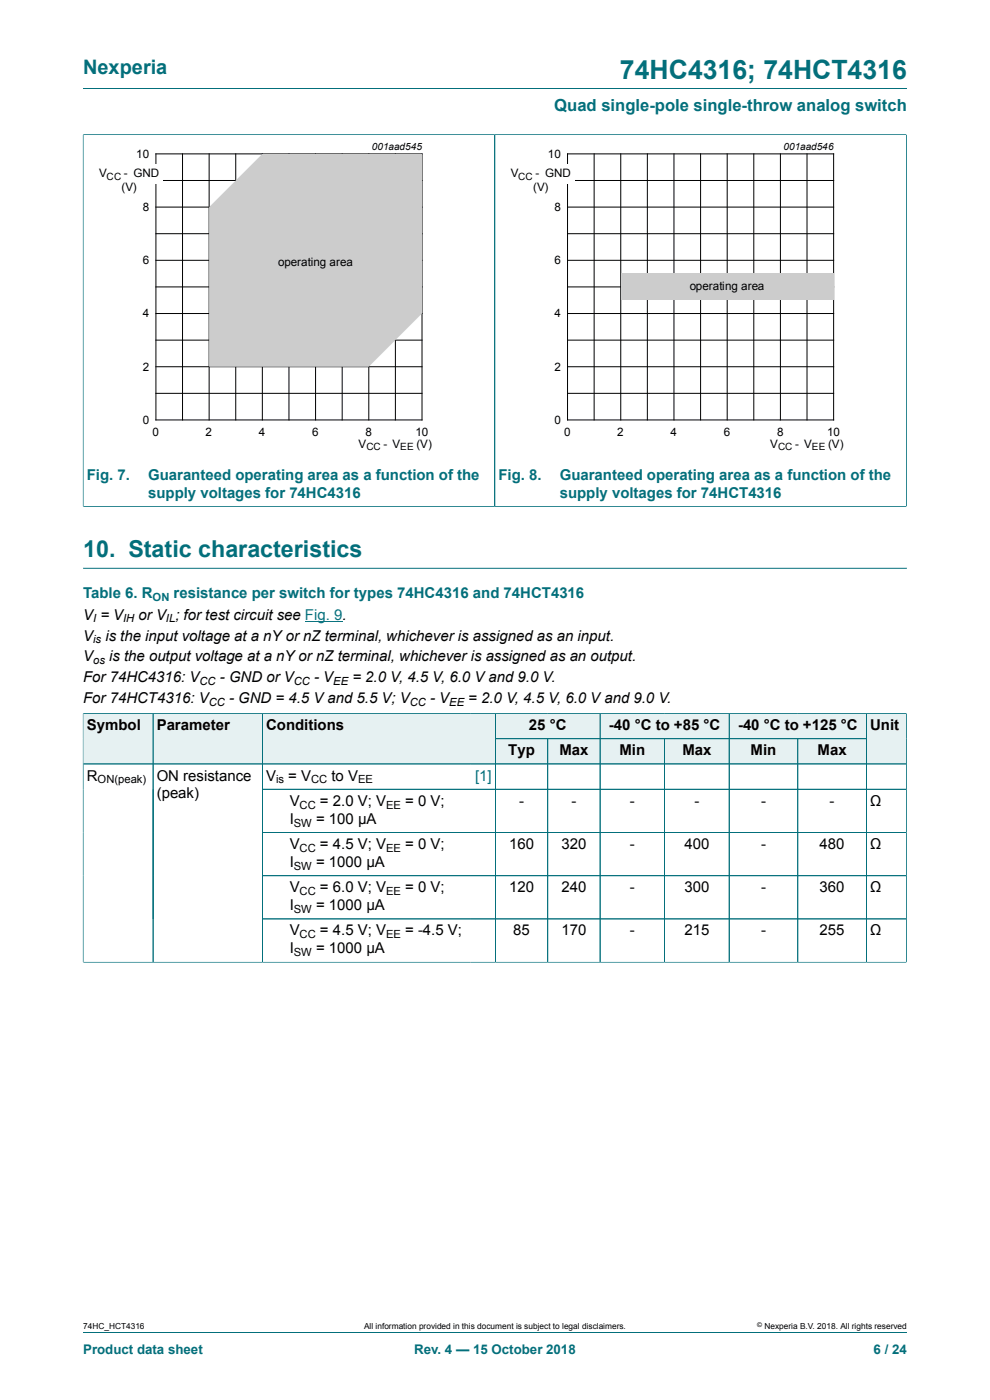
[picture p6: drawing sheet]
<svg xmlns="http://www.w3.org/2000/svg" width="210mm" height="297mm" viewBox="0 0 210 297" stroke-linecap="round" stroke-linejoin="round" font-family="sans-serif">
<defs><g id="words">
<text font-size="5.6" fill="#036f7b" x="131.5" y="16.8">74HC4316; 74HCT4316</text>
<text font-size="4.9" fill="#036f7b" x="17.6" y="118.2">10. Static characteristics</text>
<text font-size="4.2" fill="#036f7b" x="17.6" y="15.6">Nexperia</text>
<text font-size="3.5" fill="#036f7b" x="117.6" y="23.7">Quad single-pole single-throw analog switch</text>
<g font-size="3.2" fill="#036f7b">
<text x="18.4" y="101.8">Fig. 7.</text>
<text x="31.4" y="101.8">Guaranteed operating area as a function of the</text>
<text x="105.7" y="101.8">Fig. 8.</text>
<text x="118.7" y="101.8">Guaranteed operating area as a function of the</text>
<text x="31.4" y="105.6">supply voltages for 74HC4316</text>
<text x="118.7" y="105.6">supply voltages for 74HCT4316</text>
<text x="17.6" y="126.9">Table 6. R</text>
<text x="36.8" y="126.9">resistance per switch for types 74HC4316 and 74HCT4316</text>
</g>
<g font-size="3.2">
<text x="17.6" y="131.4">V = V</text>
<text x="29.4" y="131.4">or V ; for test circuit see Fig. 9.</text>
<text x="17.6" y="135.9">V</text>
<text x="22.4" y="135.9">is the input voltage at a nY or nZ terminal, whichever is assigned as an input.</text>
<text x="17.6" y="140.3">V</text>
<text x="23.1" y="140.3">is the output voltage at a nY or nZ terminal, whichever is assigned as an output.</text>
<text x="17.6" y="144.8">For 74HC4316: V</text>
<text x="17.6" y="149.2">For 74HCT4316: V</text>
<text x="46.6" y="144.8">- GND or V</text>
<text x="48.6" y="149.2">- GND = 4.5 V and 5.5 V; V</text>
<text x="66.6" y="144.8">- V</text>
<text x="74.7" y="144.8">= 2.0 V, 4.5 V, 6.0 V and 9.0 V.</text>
<text x="91.2" y="149.2">- V</text>
<text x="99.3" y="149.2">= 2.0 V, 4.5 V, 6.0 V and 9.0 V.</text>
<text x="18.4" y="154.9">Symbol</text>
<text x="33.2" y="154.9">Parameter</text>
<text x="56.4" y="154.9">Conditions</text>
<text x="112.2" y="154.9">25 °C</text>
<text x="129.2" y="154.9">-40 °C to +85 °C</text>
<text x="156.6" y="154.9">-40 °C to +125 °C</text>
<text x="184.6" y="154.9">Unit</text>
<text x="107.8" y="160.2">Typ</text>
<text x="118.6" y="160.2">Max</text>
<text x="131.4" y="160.2">Min</text>
<text x="144.7" y="160.2">Max</text>
<text x="159.2" y="160.2">Min</text>
<text x="173.4" y="160.2">Max</text>
<text x="18.4" y="165.6">R</text>
<text x="33.2" y="165.6">ON resistance</text>
<text x="56.4" y="165.6">V</text>
<text x="61.2" y="165.6">= V</text>
<text x="70.3" y="165.6">to V</text>
<text x="33.2" y="169.4">(peak)</text>
<text x="61.4" y="170.9">V</text>
<text x="67.9" y="170.9">= 2.0 V; V</text>
<text x="85.9" y="170.9">= 0 V;</text>
<text x="110.1" y="170.9">-</text>
<text x="121.2" y="170.9">-</text>
<text x="133.6" y="170.9">-</text>
<text x="147.3" y="170.9">-</text>
<text x="161.4" y="170.9">-</text>
<text x="176" y="170.9">-</text>
<text x="184.6" y="170.9">Ω</text>
<text x="61.4" y="174.8">I</text>
<text x="67" y="174.8">= 100 μA</text>
<text x="61.4" y="180.1">V</text>
<text x="61.4" y="183.9">I</text>
<text x="67" y="183.9">= 1000 μA</text>
<text x="67.9" y="180.1">= 4.5 V; V</text>
<text x="85.9" y="180.1">= 0 V;</text>
<text x="108" y="180.1">160</text>
<text x="119.1" y="180.1">320</text>
<text x="133.6" y="180.1">-</text>
<text x="145.2" y="180.1">400</text>
<text x="161.4" y="180.1">-</text>
<text x="173.9" y="180.1">480</text>
<text x="184.6" y="180.1">Ω</text>
<text x="61.4" y="189.3">V</text>
<text x="67.9" y="189.3">= 6.0 V; V</text>
<text x="85.9" y="189.3">= 0 V;</text>
<text x="108" y="189.3">120</text>
<text x="119.1" y="189.3">240</text>
<text x="133.6" y="189.3">-</text>
<text x="145.2" y="189.3">300</text>
<text x="161.4" y="189.3">-</text>
<text x="173.9" y="189.3">360</text>
<text x="184.6" y="189.3">Ω</text>
<text x="61.4" y="193.1">I</text>
<text x="67" y="193.1">= 1000 μA</text>
<text x="61.4" y="198.5">V</text>
<text x="61.4" y="202.3">I</text>
<text x="67" y="202.3">= 1000 μA</text>
<text x="67.9" y="198.5">= 4.5 V; V</text>
<text x="85.9" y="198.5">= -4.5 V;</text>
<text x="108.9" y="198.5">85</text>
<text x="119.1" y="198.5">170</text>
<text x="133.6" y="198.5">-</text>
<text x="145.2" y="198.5">215</text>
<text x="161.4" y="198.5">-</text>
<text x="173.9" y="198.5">255</text>
<text x="184.6" y="198.5">Ω</text>
</g>
<text font-size="3.2" fill="#00f" x="100.8" y="165.6">[1]</text>
<g font-size="2.8" fill="#036f7b">
<text x="17.6" y="287.2">Product data sheet</text>
<text x="87.9" y="287.2">Rev. 4 — 15 October 2018</text>
<text x="185.3" y="287.2">6 / 24</text>
</g>
<g font-size="2.5">
<text x="28.9" y="33.5">10</text>
<text x="116.2" y="33.5">10</text>
<text x="21" y="37.6">V</text>
<text x="25.8" y="40.6">(V)</text>
<text x="26.3" y="37.6">- GND</text>
<text x="108.3" y="37.6">V</text>
<text x="113.1" y="40.6">(V)</text>
<text x="113.6" y="37.6">- GND</text>
<text x="30.3" y="44.8">8</text>
<text x="117.6" y="44.8">8</text>
<text x="30.3" y="56">6</text>
<text x="59" y="56.5">op</text>
<text x="61.7" y="56.5">erating area</text>
<text x="117.6" y="56">6</text>
<text x="146.3" y="61.6">op</text>
<text x="149" y="61.6">erating area</text>
<text x="30.3" y="67.3">4</text>
<text x="117.6" y="67.3">4</text>
<text x="30.3" y="78.6">2</text>
<text x="117.6" y="78.6">2</text>
<text x="30.3" y="89.9">0</text>
<text x="117.6" y="89.9">0</text>
<text x="32.4" y="92.5">0</text>
<text x="43.6" y="92.5">2</text>
<text x="54.9" y="92.5">4</text>
<text x="66.2" y="92.5">6</text>
<text x="76.1" y="95">V</text>
<text x="77.5" y="92.5">8</text>
<text x="81.3" y="95">- V</text>
<text x="88.1" y="92.5">10</text>
<text x="88.3" y="95">(V)</text>
<text x="119.7" y="92.5">0</text>
<text x="130.9" y="92.5">2</text>
<text x="142.2" y="92.5">4</text>
<text x="153.5" y="92.5">6</text>
<text x="163.4" y="95">V</text>
<text x="164.8" y="92.5">8</text>
<text x="168.7" y="95">- V</text>
<text x="175.4" y="92.5">10</text>
<text x="175.6" y="95">(V)</text>
</g>
<text font-size="2.4" fill="#036f7b" x="32.4" y="127.5">ON</text>
<g font-size="2.4">
<text x="19.8" y="132">I</text>
<text x="19.8" y="136.5">is</text>
<text x="26.1" y="132">IH</text>
<text x="35.2" y="132">IL</text>
<text x="19.8" y="140.9">os</text>
<text x="42.3" y="145.4">CC</text>
<text x="44.3" y="149.8">CC</text>
<text x="62.3" y="145.4">CC</text>
<text x="70.7" y="145.4">EE</text>
<text x="86.9" y="149.8">CC</text>
<text x="95.3" y="149.8">EE</text>
<text x="20.7" y="166.2">ON(peak)</text>
<text x="58.6" y="166.2">is</text>
<text x="66" y="166.2">CC</text>
<text x="76" y="166.2">EE</text>
<text x="63.6" y="171.6">CC</text>
<text x="81.9" y="171.6">EE</text>
<text x="62.3" y="175.4">SW</text>
<text x="62.3" y="184.5">SW</text>
<text x="63.6" y="180.7">CC</text>
<text x="81.9" y="180.7">EE</text>
<text x="63.6" y="189.9">CC</text>
<text x="81.9" y="189.9">EE</text>
<text x="62.3" y="193.7">SW</text>
<text x="62.3" y="202.9">SW</text>
<text x="63.6" y="199.1">CC</text>
<text x="81.9" y="199.1">EE</text>
</g>
<g font-size="2.1">
<text x="78.9" y="31.8">001aad545</text>
<text x="166.2" y="31.8">001aad546</text>
<text x="22.6" y="38.1">CC</text>
<text x="109.9" y="38.1">CC</text>
<text x="77.7" y="95.4">CC</text>
<text x="84.9" y="95.4">EE</text>
<text x="165" y="95.4">CC</text>
<text x="172.2" y="95.4">EE</text>
</g>
<g font-size="1.8">
<text x="17.6" y="282">74HC_HCT4316</text>
<text x="77.2" y="282">All information provided in this document is subject to legal disclaimers.</text>
<text x="162.2" y="282">Nexperia B.V. 2018. All rights reserved</text>
</g>
<text font-size="1.4" x="160.6" y="281.6">©</text>
</g></defs>
<path d="M17.6 18.8h174.8M17.6 28.6h87.4v78.8h-87.4M17.6 28.5v79" fill="none" stroke="#036f7b" stroke-width=".21"/>
<path d="M20.4 29.8h81.8v66.3h-81.8z" fill="none" stroke="#fff" stroke-width=".21"/>
<g fill="none" stroke="#000" stroke-width=".21">
<path d="M33.1 32.6h56.4v56.5h-56.4zM33.1 38.3h56.4M38.7 32.6v56.5M44.4 32.6v56.5M50 32.6v56.5M55.7 32.6v56.5M61.3 32.6v56.5M66.9 32.6v56.5M72.6 32.6v56.5M78.2 32.6v56.5M83.9 32.6v56.5M33.1 49.6h56.4"/>
<path d="M33.1 43.9h56.4M33.1 55.2h56.4M33.1 60.9h56.4M33.1 72.2h56.4M33.1 66.5h56.4M33.1 77.8h56.4M33.1 83.4h56.4"/>
</g>
<path d="M22 34.9h12.5v4.1h-12.5z" fill="#fff"/>
<path d="M55.7 32.6h33.8v33.9l-11.3 11.3h-33.8v-33.9z" fill="#ccc"/>
<path d="M192.3 28.5v79M192.3 28.6h-87.3v78.8h87.3" fill="none" stroke="#036f7b" stroke-width=".21"/>
<path d="M107.7 29.8h81.8v66.3h-81.8z" fill="none" stroke="#fff" stroke-width=".21"/>
<g fill="none" stroke="#000" stroke-width=".21">
<path d="M120.4 32.6h56.4v56.5h-56.4zM120.4 38.3h56.4M126 32.6v56.5M131.7 32.6v56.5M137.3 32.6v56.5M143 32.6v56.5M148.6 32.6v56.5M154.3 32.6v56.5M159.9 32.6v56.5M165.5 32.6v56.5M171.2 32.6v56.5M120.4 49.6h56.4"/>
<path d="M120.4 43.9h56.4M120.4 55.2h56.4M120.4 60.9h56.4M120.4 72.2h56.4M120.4 66.5h56.4M120.4 77.8h56.4M120.4 83.4h56.4"/>
</g>
<path d="M109.3 34.9h12.5v4.1h-12.5z" fill="#fff"/>
<path d="M131.7 57.9h45.1v5.6h-45.1z" fill="#ccc"/>
<path d="M17.6 28.6v78.7M17.7 28.6h174.5M105 28.6v78.7M192.3 28.6v78.7M17.7 107.4h174.5M17.6 120.6h174.8M105.1 151.4h22.2v5.3h-22.2z" fill="none" stroke="#036f7b" stroke-width=".21"/>
<path d="M64.7 131.8h7.9" fill="none" stroke="#00f" stroke-width=".21"/>
<path d="M105.2 151.4h22v5.2h-22z" fill="#e6f1f2"/>
<path d="M127.3 151.4h27.4v5.3h-27.4z" fill="none" stroke="#036f7b" stroke-width=".21"/>
<path d="M127.4 151.4h27.2v5.2h-27.2z" fill="#e6f1f2"/>
<path d="M154.7 151.4h29.1v5.3h-29.1z" fill="none" stroke="#036f7b" stroke-width=".21"/>
<path d="M154.7 151.4h29v5.2h-29z" fill="#e6f1f2"/>
<path d="M17.6 151.3v10.8h14.9v-10.7h-14.9" fill="none" stroke="#036f7b" stroke-width=".21"/>
<path d="M17.7 151.4h14.7v10.6h-14.7z" fill="#e6f1f2"/>
<path d="M32.5 151.4h23.2v10.7h-23.2z" fill="none" stroke="#036f7b" stroke-width=".21"/>
<path d="M32.5 151.4h23.1v10.6h-23.1z" fill="#e6f1f2"/>
<path d="M99.8 151.4h-44.1v10.7h44.1" fill="none" stroke="#036f7b" stroke-width=".21"/>
<path d="M55.7 151.4h44.1v10.6h-44.1z" fill="#e6f1f2"/>
<path d="M99.8 151.4h5.3v10.7h-5.3" fill="none" stroke="#036f7b" stroke-width=".21"/>
<g fill="#e6f1f2">
<path d="M99.8 151.4h5.2v10.6h-5.2z"/>
<path d="M105.2 156.8h10.9v5.2h-10.9z"/>
</g>
<path d="M105.1 156.7h11.1v5.4h-11.1z" fill="none" stroke="#036f7b" stroke-width=".21"/>
<path d="M116.3 156.8h10.9v5.2h-10.9z" fill="#e6f1f2"/>
<path d="M116.2 156.7h11.1v5.4h-11.1z" fill="none" stroke="#036f7b" stroke-width=".21"/>
<path d="M127.4 156.8h13.5v5.2h-13.5z" fill="#e6f1f2"/>
<path d="M127.3 156.7h13.7v5.4h-13.7z" fill="none" stroke="#036f7b" stroke-width=".21"/>
<path d="M141.1 156.8h13.5v5.2h-13.5z" fill="#e6f1f2"/>
<path d="M141 156.7h13.7v5.4h-13.7z" fill="none" stroke="#036f7b" stroke-width=".21"/>
<path d="M154.7 156.8h14.5v5.2h-14.5z" fill="#e6f1f2"/>
<path d="M154.7 156.7h14.5v5.4h-14.5z" fill="none" stroke="#036f7b" stroke-width=".21"/>
<path d="M169.3 156.8h14.4v5.2h-14.4z" fill="#e6f1f2"/>
<path d="M192.3 151.3v10.8h-23.1v-5.4h14.6M192.3 151.4h-8.5v10.7" fill="none" stroke="#036f7b" stroke-width=".21"/>
<path d="M183.9 151.4h8.3v10.6h-8.3z" fill="#e6f1f2"/>
<g fill="none" stroke="#036f7b" stroke-width=".21">
<path d="M17.6 151.4v52.8M17.7 151.4h174.5M32.5 151.4v52.7M55.7 151.4v52.7M105.1 151.4v52.7M105.2 156.7h78.5M116.2 156.8v47.3M127.3 151.4v52.7M141 156.8v47.3M154.7 151.4v52.7M169.2 156.8v47.3M183.8 151.4v52.7"/>
<path d="M192.3 151.4v52.8M17.6 162.1h174.7M55.7 176.6h136.6M192.3 167.4h-136.6M55.7 185.8h136.6M55.7 195h136.6M17.6 204.1h174.7M17.6 282.6h174.8"/>
</g>
<use href="#words"/>
</svg>
